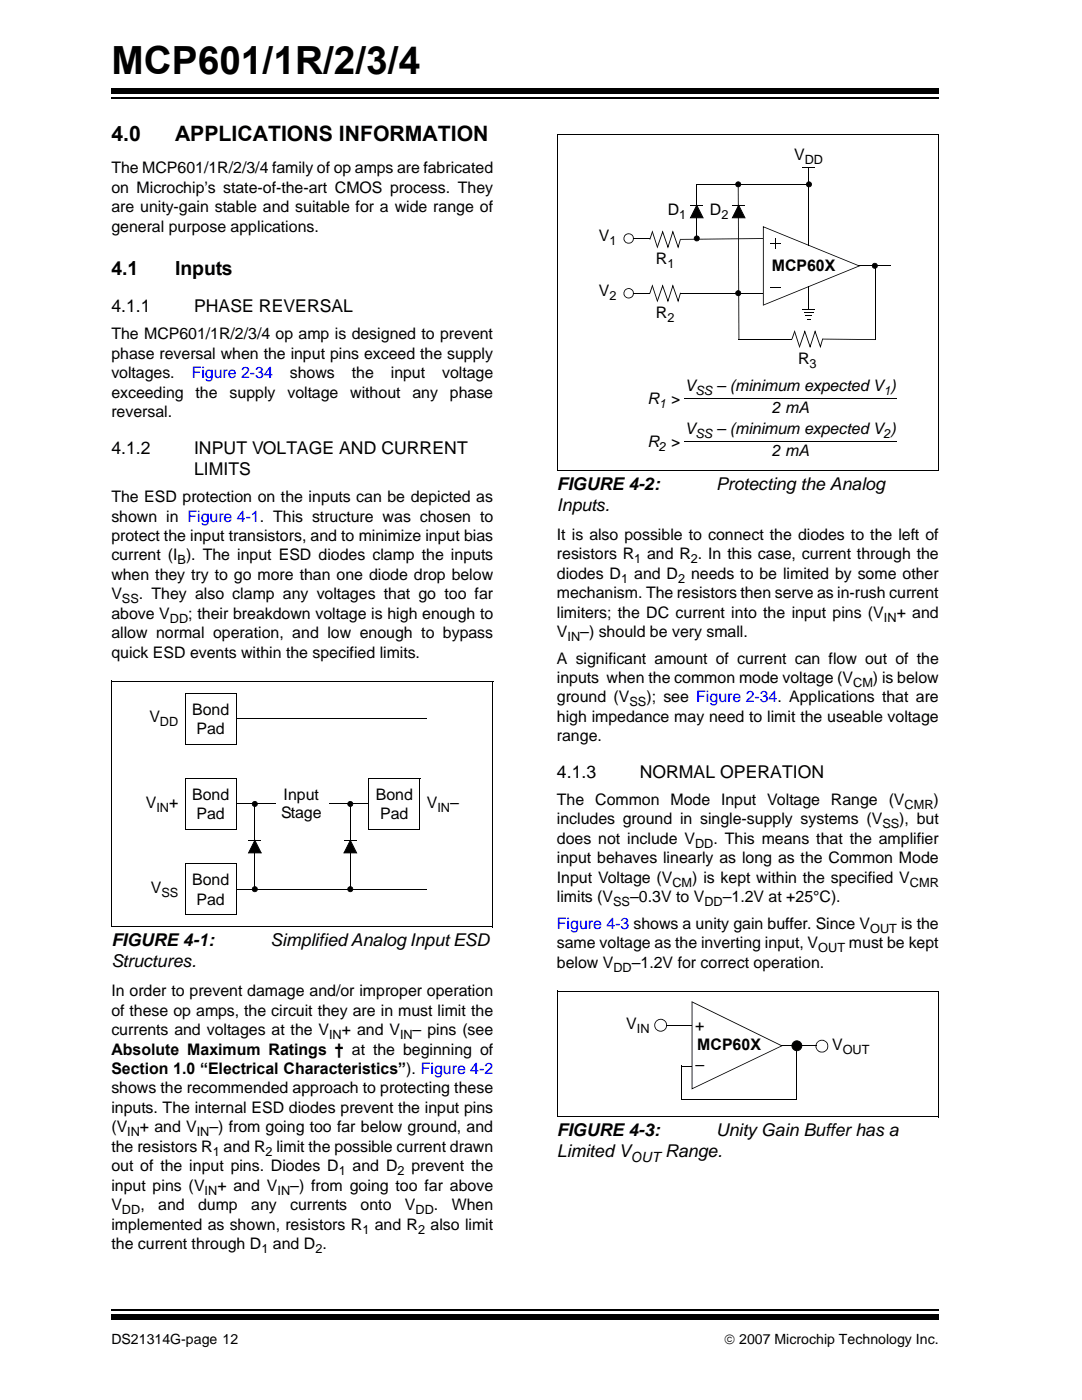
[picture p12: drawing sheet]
<svg xmlns="http://www.w3.org/2000/svg" width="216mm" height="279mm" viewBox="0 0 216 279" stroke-linecap="round" stroke-linejoin="round" font-family="sans-serif">
<defs><g id="words">
<text font-size="7.7" x="22.2" y="14.7">MCP601/1R/2/3/4</text>
<g font-size="4.2">
<text x="22.2" y="28.2">4.0</text>
<text x="34.9" y="28.2">APPLICATIONS INFORMATION</text>
</g>
<g font-size="3.9">
<text x="22.2" y="54.8">4.1</text>
<text x="34.9" y="54.8">Inputs</text>
</g>
<g font-size="3.5">
<text x="22.2" y="62.3">4.1.1</text>
<text x="38.7" y="62.3">PHASE REVERSAL</text>
<text x="22.2" y="90.6">4.1.2</text>
<text x="38.7" y="90.6">INPUT VOLTAGE AND CURRENT</text>
<text x="38.7" y="94.8">LIMITS</text>
<text x="111.1" y="97.7">FIGURE 4-2:</text>
<text x="111.1" y="102">Inputs.</text>
<text x="142.9" y="97.7">Protecting the Analog</text>
<text x="111.1" y="155.2">4.1.3</text>
<text x="127.6" y="155.2">NORMAL OPERATION</text>
<text x="22.2" y="188.8">FIGURE 4-1:</text>
<text x="54" y="188.8">Simplified Analog Input ESD</text>
<text x="22.2" y="193.1">Structures.</text>
<text x="111.1" y="226.7">FIGURE 4-3:</text>
<text x="142.9" y="226.7">Unity Gain Buffer has a</text>
<text x="111.1" y="230.9">Limited V</text>
<text x="132.8" y="230.9">Range.</text>
</g>
<g font-size="3.2">
<text x="22.2" y="34.6">The MCP601/1R/2/3/4 family of op amps are fabricated</text>
<text x="158.5" y="31.9">V</text>
<text x="22.2" y="38.4">on Microchip’s state-of-the-art CMOS process. They</text>
<text x="22.2" y="42.3">are unity-gain stable and suitable for a wide range of</text>
<text x="22.2" y="46.2">general purpose applications.</text>
<text x="133.3" y="43">D</text>
<text x="141.6" y="43">D</text>
<text x="119.5" y="48.1">V</text>
<text x="130.9" y="52.6">R</text>
<text x="119.5" y="59">V</text>
<text x="154" y="54.1">MCP60X</text>
<text x="130.9" y="63.5">R</text>
<text x="22.2" y="67.7">The MCP601/1R/2/3/4 op amp is designed to prevent</text>
<text x="22.2" y="71.6">phase reversal when the input pins exceed the supply</text>
<text x="22.2" y="75.5">voltages.</text>
<text x="57.8" y="75.5">shows</text>
<text x="70.2" y="75.5">the</text>
<text x="78" y="75.5">input</text>
<text x="88.2" y="75.5">voltage</text>
<text x="159.2" y="72.7">R</text>
<text x="22.2" y="79.4">exceeding</text>
<text x="22.2" y="83.2">reversal.</text>
<text x="39" y="79.4">the</text>
<text x="45.8" y="79.4">supply</text>
<text x="57.4" y="79.4">voltage</text>
<text x="69.9" y="79.4">without</text>
<text x="82.3" y="79.4">any</text>
<text x="89.8" y="79.4">phase</text>
<text x="129.2" y="80.6">R &gt;</text>
<text x="136.6" y="78">V</text>
<text x="143" y="78">– (minimum expected V )</text>
<text x="154" y="82.4">2 mA</text>
<text x="129.2" y="89.2">R &gt;</text>
<text x="136.6" y="86.7">V</text>
<text x="143" y="86.7">– (minimum expected V )</text>
<text x="154" y="91.1">2 mA</text>
<text x="22.2" y="100.2">The ESD protection on the inputs can be depicted as</text>
<text x="22.2" y="104.1">shown in Figure 4-1. This structure was chosen to</text>
<text x="22.2" y="108">protect the input transistors, and to minimize input bias</text>
<text x="111.1" y="107.7">It is also possible to connect the diodes to the left of</text>
<text x="22.2" y="111.8">current (I ). The input ESD diodes clamp the inputs</text>
<text x="111.1" y="111.6">resistors R</text>
<text x="129.1" y="111.6">and R . In this case, current through the</text>
<text x="22.2" y="115.7">when they try to go more than one diode drop below</text>
<text x="22.2" y="119.6">V</text>
<text x="27.7" y="119.6">. They also clamp any voltages that go too far</text>
<text x="111.1" y="115.5">diodes D</text>
<text x="111.1" y="119.4">mechanism. The resistors then serve as in-rush current</text>
<text x="126.5" y="115.5">and D</text>
<text x="137.9" y="115.5">needs to be limited by some other</text>
<text x="22.2" y="123.5">above V</text>
<text x="37.6" y="123.5">; their breakdown voltage is high enough to</text>
<text x="111.1" y="123.3">limiters; the DC current into the input pins (V</text>
<text x="178.9" y="123.3">+ and</text>
<text x="22.2" y="127.4">allow normal operation, and low enough to bypass</text>
<text x="22.2" y="131.2">quick ESD events within the specified limits.</text>
<text x="111.1" y="127.1">V</text>
<text x="115.8" y="127.1">–) should be very small.</text>
<text x="111.1" y="132.4">A significant amount of current can flow out of the</text>
<text x="111.1" y="136.3">inputs when the common mode voltage (V</text>
<text x="174.2" y="136.3">) is below</text>
<text x="38.4" y="142.6">Bond</text>
<text x="111.1" y="140.2">ground (V</text>
<text x="129" y="140.2">); see Figure 2-34. Applications that are</text>
<text x="29.8" y="144.2">V</text>
<text x="39.2" y="146.5">Pad</text>
<text x="111.1" y="144.1">high impedance may need to limit the useable voltage</text>
<text x="111.1" y="148">range.</text>
<text x="29.1" y="161.2">V</text>
<text x="33.7" y="161.2">+</text>
<text x="38.4" y="159.6">Bond</text>
<text x="56.6" y="159.7">Input</text>
<text x="75" y="159.6">Bond</text>
<text x="85.2" y="161.2">V</text>
<text x="89.8" y="161.2">–</text>
<text x="111.1" y="160.7">The Common Mode Input Voltage Range (V</text>
<text x="186.3" y="160.7">)</text>
<text x="39.2" y="163.5">Pad</text>
<text x="56.1" y="163.2">Stage</text>
<text x="75.9" y="163.5">Pad</text>
<text x="111.1" y="164.5">includes ground in single-supply systems (V</text>
<text x="179.5" y="164.5">), but</text>
<text x="111.1" y="168.4">does not include V</text>
<text x="111.1" y="172.3">input behaves linearly as long as the Common Mode</text>
<text x="142.4" y="168.4">. This means that the amplifier</text>
<text x="30.1" y="178.2">V</text>
<text x="38.4" y="176.6">Bond</text>
<text x="111.1" y="176.2">Input Voltage (V</text>
<text x="138.1" y="176.2">) is kept within the specified V</text>
<text x="39.2" y="180.6">Pad</text>
<text x="111.1" y="180.1">limits (V</text>
<text x="125.7" y="180.1">–0.3V to V</text>
<text x="144.2" y="180.1">–1.2V at +25°C).</text>
<text x="179.8" y="185.4">is the</text>
<text x="111.1" y="189.2">same voltage as the inverting input, V</text>
<text x="169.4" y="189.2">must be kept</text>
<text x="111.1" y="193.1">below V</text>
<text x="126.1" y="193.1">–1.2V for correct operation.</text>
<text x="22.2" y="198.8">In order to prevent damage and/or improper operation</text>
<text x="22.2" y="202.7">of these op amps, the circuit they are in must limit the</text>
<text x="22.2" y="206.6">currents and voltages at the V</text>
<text x="68.2" y="206.6">+ and V</text>
<text x="82.3" y="206.6">– pins (see</text>
<text x="124.9" y="205.3">V</text>
<text x="138.7" y="205.7">+</text>
<text x="139.1" y="209.6">MCP60X</text>
<text x="166.1" y="209.5">V</text>
<text x="22.2" y="214.4">Section 1.0 “Electrical Characteristics”). Figure 4-2</text>
<text x="22.2" y="210.5">Absolute Maximum Ratings † at the beginning of</text>
<text x="138.8" y="213.6">–</text>
<text x="22.2" y="218.2">shows the recommended approach to protecting these</text>
<text x="22.2" y="222.1">inputs. The internal ESD diodes prevent the input pins</text>
<text x="22.2" y="226">(V</text>
<text x="27.9" y="226">+ and V</text>
<text x="41.8" y="226">–) from going too far below ground, and</text>
<text x="22.2" y="233.8">out of the input pins. Diodes D</text>
<text x="22.2" y="229.9">the resistors R and R limit the possible current drawn</text>
<text x="70.4" y="233.8">and D</text>
<text x="82.1" y="233.8">prevent the</text>
<text x="22.2" y="237.6">input pins (V</text>
<text x="43.4" y="237.6">+ and V</text>
<text x="57.9" y="237.6">–) from going too far above</text>
<text x="22.2" y="241.5">V</text>
<text x="22.2" y="245.4">implemented as shown, resistors R</text>
<text x="28" y="241.5">,</text>
<text x="31.6" y="241.5">and</text>
<text x="39.5" y="241.5">dump</text>
<text x="50.1" y="241.5">any</text>
<text x="57.9" y="241.5">currents</text>
<text x="71.9" y="241.5">onto</text>
<text x="74.8" y="245.4">and R</text>
<text x="80.8" y="241.5">V</text>
<text x="85.9" y="245.4">also limit</text>
<text x="86.6" y="241.5">.</text>
<text x="90.2" y="241.5">When</text>
<text x="22.2" y="249.3">the current through D</text>
<text x="54.5" y="249.3">and D .</text>
</g>
<g font-size="3.2" fill="#00f">
<text x="38.2" y="75.5">Figure 2-34</text>
<text x="111.1" y="185.4">Figure 4-3 shows a unity gain buffer. Since V</text>
</g>
<g font-size="2.8">
<text x="125.8" y="231.8">OUT</text>
<text x="22.2" y="268.1">DS21314G-page 12</text>
<text x="144.5" y="268.1">© 2007 Microchip Technology Inc.</text>
</g>
<g font-size="2.5">
<text x="160.6" y="32.7">DD</text>
<text x="135.6" y="43.8">1</text>
<text x="143.9" y="43.8">2</text>
<text x="121.6" y="48.9">1</text>
<text x="133.2" y="53.4">1</text>
<text x="121.6" y="59.8">2</text>
<text x="133.2" y="64.3">2</text>
<text x="161.5" y="73.5">3</text>
<text x="131.5" y="81.4">1</text>
<text x="138.7" y="78.8">SS</text>
<text x="176.3" y="78.8">1</text>
<text x="138.7" y="87.5">SS</text>
<text x="176.3" y="87.5">2</text>
<text x="131.5" y="90">2</text>
<text x="35.4" y="112.6">B</text>
<text x="126.6" y="112.4">1</text>
<text x="137.9" y="112.4">2</text>
<text x="124" y="116.3">1</text>
<text x="135.3" y="116.3">2</text>
<text x="24.3" y="120.4">SS</text>
<text x="33.9" y="124.3">DD</text>
<text x="176.4" y="124.1">IN</text>
<text x="113.2" y="127.9">IN</text>
<text x="170.2" y="137.1">CM</text>
<text x="125.6" y="141">SS</text>
<text x="31.9" y="145">DD</text>
<text x="31.2" y="162">IN</text>
<text x="87.3" y="162">IN</text>
<text x="180.5" y="161.4">CMR</text>
<text x="176.1" y="165.3">SS</text>
<text x="138.7" y="169.2">DD</text>
<text x="32.2" y="179">SS</text>
<text x="134.2" y="177">CM</text>
<text x="181.5" y="177">CMR</text>
<text x="122.3" y="180.8">SS</text>
<text x="140.5" y="180.8">DD</text>
<text x="163.3" y="190">OUT</text>
<text x="173.6" y="186.1">OUT</text>
<text x="122.4" y="193.9">DD</text>
<text x="65.7" y="207.4">IN</text>
<text x="79.8" y="207.4">IN</text>
<text x="127.1" y="206.1">IN</text>
<text x="168.1" y="210.3">OUT</text>
<text x="25.4" y="226.8">IN</text>
<text x="39.3" y="226.8">IN</text>
<text x="42.4" y="230.7">1</text>
<text x="53" y="230.7">2</text>
<text x="40.8" y="238.4">IN</text>
<text x="55.4" y="238.4">IN</text>
<text x="67.6" y="234.5">1</text>
<text x="79.3" y="234.5">2</text>
<text x="24.3" y="242.3">DD</text>
<text x="82.9" y="242.3">DD</text>
<text x="52.2" y="250.1">1</text>
<text x="62.9" y="250.1">2</text>
<text x="72.3" y="246.2">1</text>
<text x="83.4" y="246.2">2</text>
</g>
</g></defs>
<path d="M22.2 19.6h165.1" fill="none" stroke="#000" stroke-width=".36"/>
<path d="M22.2 17.7h165.1v1h-165.1z" fill="#000"/>
<path d="M22.2 260.3h165.1v6h-165.1z" fill="#fff"/>
<path d="M22.2 261.4h165.1" fill="none" stroke="#000" stroke-width=".36"/>
<g fill="#000">
<path d="M125.6 47.1v.1zM125.2 47.2l.4-.1v.1l-.3 .2-.1 .3 .3 .3h.3l.2-.4-.1-.3-.3-.1v-.1a.56 .56 0 0 1 .6 .6 .56 .56 0 0 1-.8 .4 .56 .56 0 0 1-.2-.8zM50.9 167.5l1.4 2.8h-2.7v-.2l2.6 .1-.2 .1-1.2-2.6zM50.8 167.6l.1 .1-1.2 2.6h-.3zM50.4 160a.59 .59 0 0 1 .7-.1 .59 .59 0 0 1 .3 .5l-.1 .1-.1-.4-.4-.1-.3 .1-.1 .4 .1 .2 .4 .2 .3-.2 .1-.3 .1 .1a.59 .59 0 0 1-.8 .5 .59 .59 0 0 1-.2-1zM51.3 160.4l.1 .1zM50.4 177a.59 .59 0 0 1 .7-.1 .59 .59 0 0 1 .3 .5l-.1 .1-.3-.4h-.3l-.3 .3 .1 .4 .5 .1 .3-.5 .1 .1-.2 .4-.6 .1-.4-.5zM51.3 177.4l.1 .1zM69.8 167.7l.2-.1 1.3 2.7h-.2zM69.5 160a.59 .59 0 0 1 .6-.1 .59 .59 0 0 1 .4 .5l-.2 .1-.1-.4-.3-.1-.3 .1-.1 .4 .1 .2 .3 .2 .4-.2v-.3l.2 .1a.59 .59 0 0 1-.8 .5 .59 .59 0 0 1-.2-1zM70.3 160.4l.2 .1zM69.5 177a.59 .59 0 0 1 .6-.1 .59 .59 0 0 1 .4 .5l-.2 .1-.2-.4h-.4l-.2 .3 .1 .4 .4 .1 .3-.5 .2 .1-.2 .4-.6 .1-.4-.5z"/>
<path d="M70.3 177.4l.2 .1zM69.9 167.5l.1 .2-1.3 2.6-.1-.1 2.6-.1v.2h-2.7zM22.2 262.4h165.1v1h-165.1z"/>
</g>
<g fill="none" stroke="#000" stroke-width=".2">
<path d="M171.3 53.1h6.5M22.3 135.9h76.1M22.3 135.8v49.2M37 138.4h10.2M37 138.3v10.2M47.1 138.4v10.2M98.3 135.9v49.2M36.9 148.5h10.2M37 155.4h10.2M37 155.3v10.2M47.1 143.4h38.1M47.1 155.4v10.2"/>
<path d="M73.6 155.4h10.2M73.6 155.3v10.2M83.8 155.4v10.2M36.9 165.5h10.2M37 172.4h10.2M37 172.3v10.2M47.1 160.4h8M47.1 177.5h38.1M47.1 172.4v10.2M49.6 167.7h2.5M50.8 160.4v17.1M65.7 160.4h7.9"/>
<path d="M68.6 167.7h2.6M69.9 160.4v17.1M73.5 165.5h10.3M22.2 185h76.1M36.9 182.5h10.2"/>
</g>
<g fill="#000">
<path d="M50.8 167.7l1.3 2.5h-2.5zM69.9 167.7l1.3 2.5h-2.6z"/>
<circle cx="125.6" cy="47.6" r=".48"/>
<circle cx="50.8" cy="160.4" r=".51"/>
<circle cx="50.8" cy="177.5" r=".51"/>
<circle cx="69.9" cy="160.4" r=".51"/>
<circle cx="69.9" cy="177.5" r=".51"/>
</g>
<path d="M135.8 47.7h16.5" fill="none" stroke="#000" stroke-width=".34"/>
<circle cx="125.4" cy="47.6" r=".95" fill="#fff"/>
<g fill="#000">
<path d="M161 36.4l.4-.2 .6 .4v.2h-.2l-.2-.4h-.4l-.2 .4 .2 .4h.4l.2-.1v-.3h.2a.6 .6 0 0 1-.8 .5 .6 .6 0 0 1-.2-.9zM161.8 36.8h.2zM125.6 58v.2zM125.2 58.1l.4-.1v.2l-.3 .2-.1 .3 .3 .2h.3l.2-.4-.1-.2-.3-.1v-.2a.56 .56 0 0 1 .6 .7 .56 .56 0 0 1-.8 .4 .56 .56 0 0 1-.2-.9zM124.6 47a1.05 1.05 0 0 1 1.1-.4 1.05 1.05 0 0 1 .8 1h-.2l-.1-.5-.3-.2-.4-.2-.5 .2-.4 .5 .1 .7 .2 .2 .5 .2 .5-.2 .4-.4v-.3h.2a1.04 1.04 0 0 1-1 1 1.04 1.04 0 0 1-1.1-.8zM126.3 47.6h.2zM129.6 47.7l.2 .1zM130.1 46.2l.2 .1-.5 1.5-.2-.1zM130.2 46l1.1 3.3h-.2l-1-3zM135.7 47.7l.1 .1zM132.2 46l1.2 3.3-.2 .1 1.1-3.4 1.1 3.3-.2 .1 .5-1.6h.1l-.5 1.8-1.1-3.4 .1 .1-1 3.3-1.2-3.4 .2 .1-1.1 3.3-.1-.3zM139 41l.1-.1 1.3 2.7-.2-.1z"/>
<path d="M138.6 47.2a.59 .59 0 0 1 .6-.2 .59 .59 0 0 1 .4 .6h-.2v-.2l-.4-.2-.3 .1-.1 .3 .1 .3 .3 .1 .3-.1 .1-.3h.2a.57 .57 0 0 1-.4 .6 .57 .57 0 0 1-.6-.3l-.2-.3zM139.4 47.6h.2zM139 40.7l.1 .3-1.3 2.5-.1-.1h2.6v.2h-2.7zM152.2 45.1l19.3 7.9-.1 .1-19.2-7.8h.2v15.6l-.2 .1zM152.3 60.8l19.1-7.8 .3 .1-19.3 7.9zM160.4 62.4h1.9v.1h-1.9zM160.7 63h1.3v.1h-1.3zM161.1 63.6h.6v.2h-.6z"/>
</g>
<g fill="none" stroke="#000" stroke-width=".2">
<path d="M160.1 33.4h2.5M161.4 36.8h-22.4v10.8M161.4 33.4v15.6M126.4 47.6h3.2M135.8 58.5h16.5M137.8 40.9h2.5M153.7 48.7h2M153.7 57.4h2M154.7 47.7v2M161.4 57.2v4.6M136.5 79.5h42.4M160.1 61.8h2.5"/>
<path d="M136.5 88.1h42.4"/>
</g>
<g fill="#000">
<path d="M139 40.9l1.3 2.6h-2.5z"/>
<circle cx="161.4" cy="36.8" r=".51"/>
<circle cx="125.6" cy="58.6" r=".48"/>
<circle cx="139" cy="47.6" r=".51"/>
</g>
<circle cx="125.4" cy="58.5" r=".95" fill="#fff"/>
<g fill="#000">
<path d="M146.9 36.4a.59 .59 0 0 1 .6-.2 .59 .59 0 0 1 .4 .6h-.2l-.1-.4h-.3l-.3 .1-.1 .3 .1 .3 .3 .1 .4-.1v-.3h.2a.59 .59 0 0 1-.8 .5 .59 .59 0 0 1-.2-.9zM147.7 36.8h.2zM124.7 57.8a1.03 1.03 0 0 1 1.1-.2 1.03 1.03 0 0 1 .7 .9h-.2l-.3-.6-.5-.2-.5 .1-.4 .5 .1 .7 .6 .4 .7-.2 .3-.7h.2a1.04 1.04 0 0 1-1 1.1 1.04 1.04 0 0 1-1.1-.8v-.5zM126.3 58.5h.2zM129.6 58.4l.2 .2zM130.1 57l.2 .1-.5 1.4-.2-.1zM135.7 58.4l.1 .1zM132.2 56.7l1.2 3.3-.2 .1 1.1-3.4 1.1 3.3-.2 .1 .5-1.6h.1l-.5 1.9-1.1-3.4h.1l-1 3.4-1.2-3.4 .2 .1-1.1 3.2-.1-.3zM147.3 41l.2-.1 1.3 2.7-.2-.1zM146.9 58.1a.59 .59 0 0 1 .6-.1 .59 .59 0 0 1 .4 .5h-.2v-.2l-.4-.2-.4 .2v.2l.3 .4h.3l.2-.4h.2a.59 .59 0 0 1-.8 .6 .59 .59 0 0 1-.2-1zM147.7 58.5h.2zM147.4 40.7l.1 .3-1.3 2.5-.1-.1h2.6v.2h-2.7z"/>
<path d="M174.1 52.6l.5-.1 .5 .3 .1 .2-.2 .1-.2-.4h-.5l-.2 .4 .3 .3h.3l.2-.1 .1-.3 .2 .1a.59 .59 0 0 1-.9 .5 .59 .59 0 0 1-.2-1zM175 53l.2 .1zM130.2 56.7l1.1 3.3-.2 .1-1-3.1zM158 67.6l.1 .1zM158.5 66.1l.1 .1-.5 1.4h-.1zM158.6 65.9l1 3.3h-.2l-.9-3zM164.1 67.5l.1 .2zM160.6 65.9l1.1 3.3h-.1l1-3.3 1.2 3.3h-.2l.5-1.6 .1 .1-.5 1.8-1.1-3.4 .1 .1-1.1 3.3-1.1-3.4 .2 .1-1.2 3.3-.1-.3zM138 199.9h.2l-.1 17.5v-.2l17.9-8.6 .2 .1-18.2 8.7zM130.8 203.8a1.26 1.26 0 0 1 1.5-.4 1.26 1.26 0 0 1 .8 1.2h-.2l-.3-.8-.8-.3-.8 .3-.3 .8 .3 .8 .8 .3 .8-.3 .3-.8h.2a1.27 1.27 0 0 1-1.7 1.2 1.27 1.27 0 0 1-.6-2zM132.9 204.6h.2zM138 199.8l18 8.8v.2l-18-8.8z"/>
<path d="M158.2 208a1.06 1.06 0 0 1 1.8 .3l.1 .4h-.2l-.1-.5-.3-.3-.7-.1-.6 .4-.1 .7 .4 .6 .7 .1 .6-.4 .1-.5h.2a1.08 1.08 0 0 1-1.5 1 1.08 1.08 0 0 1-.4-1.7zM159.9 208.7h.2zM163.1 207.9a1.24 1.24 0 0 1 1.4-.3 1.24 1.24 0 0 1 .8 1.2h-.2l-.3-.8-.8-.3-.8 .3-.3 .8 .3 .8 .4 .2 .4 .1 .8-.3 .2-.4 .1-.4h.2a1.27 1.27 0 0 1-2 1 1.23 1.23 0 0 1-.2-1.9zM165.1 208.8h.2z"/>
</g>
<g fill="none" stroke="#000" stroke-width=".2">
<path d="M111.2 26.9h76.1M111.2 26.8v67.1M187.2 26.9v67.1M126.4 58.5h3.2M146.1 40.9h2.6M174.7 53.5v14.3M147.3 67.8h10.8M111.1 93.9h76.1M111.2 197.8h76.1M111.2 197.7v25.2M187.2 197.8v25.1M133 204.6h5.1"/>
<path d="M135.9 219.4h23.1M136 212.8h2.1M136 212.7v6.7M155.9 208.7h6.9M159 208.7v10.8M111.1 222.9h76.1"/>
</g>
<path d="M147.4 37v30.8" fill="none" stroke="#000" stroke-width=".32"/>
<g fill="#000">
<path d="M147.4 40.9l1.3 2.6h-2.6z"/>
<circle cx="147.3" cy="36.8" r=".51"/>
<circle cx="147.3" cy="58.5" r=".51"/>
<circle cx="174.6" cy="53" r=".51"/>
<circle cx="159" cy="208.7" r=".99"/>
</g>
<path d="M164.2 67.7h10.5" fill="none" stroke="#000" stroke-width=".28"/>
<use href="#words"/>
</svg>
